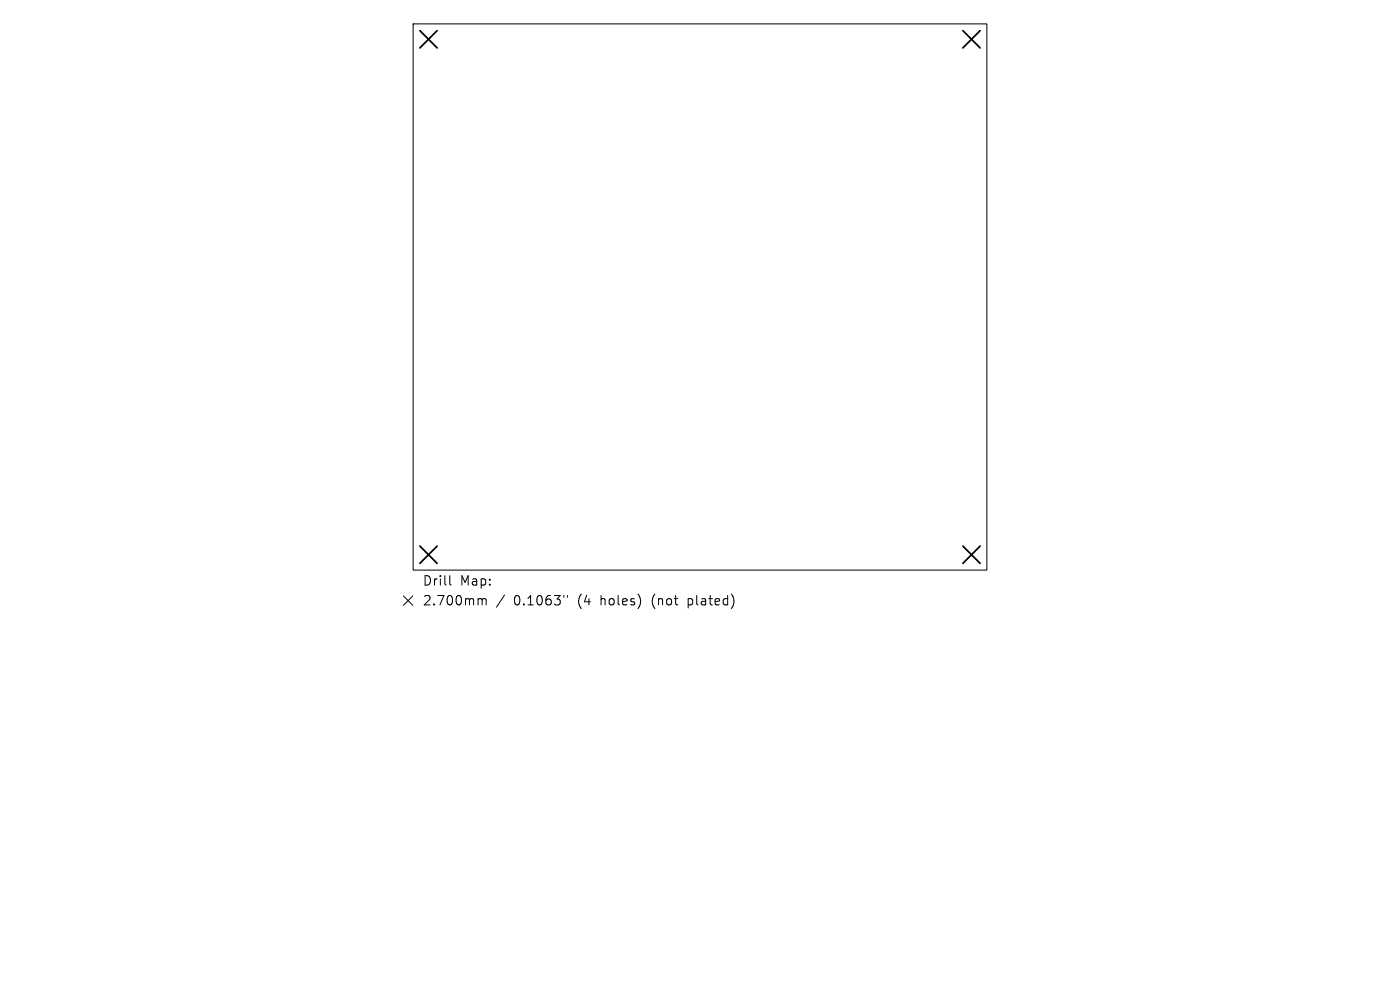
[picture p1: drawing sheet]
<svg xmlns="http://www.w3.org/2000/svg" width="297mm" height="210mm" viewBox="0 0 297 210" stroke-linecap="round" stroke-linejoin="round" font-family="sans-serif">
<defs><g id="words">
<g font-size="2.8">
<text x="89.6" y="124.5">Drill</text>
<text x="97.6" y="124.5">Map:</text>
<text x="89.6" y="128.7">2.700mm</text>
<text x="109" y="128.7">0.1063&quot;</text>
<text x="122.7" y="128.7">(4</text>
<text x="127.7" y="128.7">holes)</text>
<text x="138.8" y="128.7">(not</text>
<text x="146.6" y="128.7">plated)</text>
</g>
</g></defs>
<path d="M87.6 5.1h121.8v115.8h-121.8zM85.6 126.4l2 2M87.6 126.4l-2 2M95.4 122.1v1.7l.3 .3M101.7 127h.3l.3 .3M102.3 127.3l.3-.3 .4 .1 .1 1.2M102.3 127.3v1M107 126.2l-1.7 2.6M119.6 126.3v.4M120.4 126.3v.4" fill="none" stroke="#000" stroke-width=".21"/>
<path d="M89.1 6.5l3.6 3.7M92.7 6.5l-3.6 3.7M204.3 6.5l3.6 3.7M207.9 6.5l-3.6 3.7M89.1 115.8l3.6 3.7M92.7 115.8l-3.6 3.7M204.3 115.8l3.6 3.7M207.9 115.8l-3.6 3.7" fill="none" stroke="#000" stroke-width=".37"/>
<use href="#words"/>
</svg>
